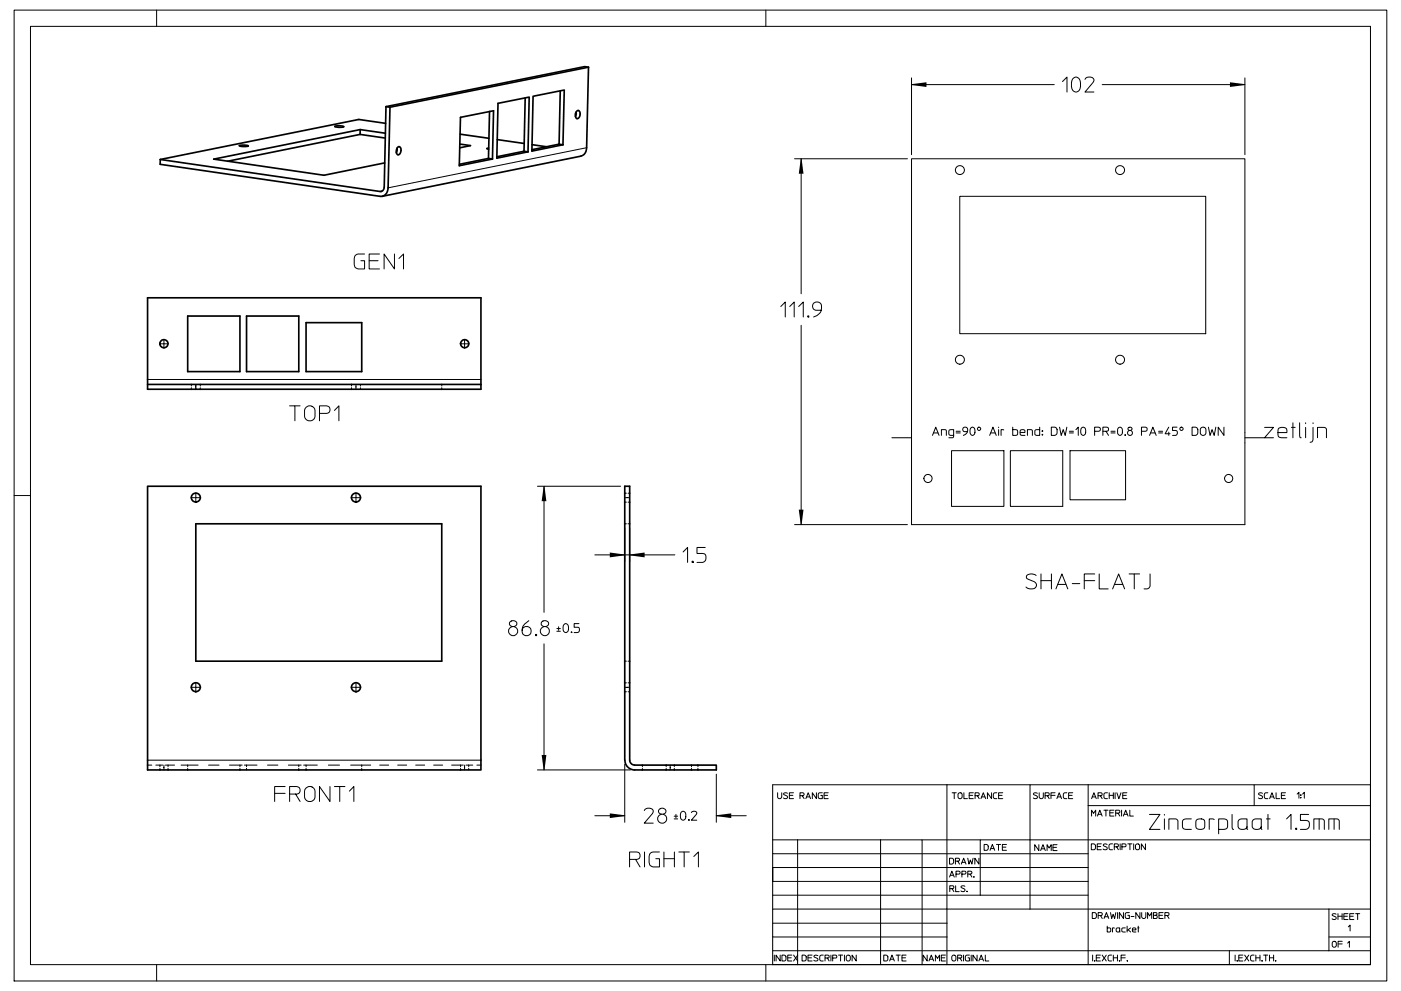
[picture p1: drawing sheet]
<svg xmlns="http://www.w3.org/2000/svg" width="420mm" height="297mm" viewBox="0 0 420 297" stroke-linecap="round" stroke-linejoin="round" font-family="sans-serif">
<path d="M58.7 116.7v-1.5M106.7 115.2v1.5M187.3 149.2h1.5M188.8 206h-1.5M49.1 230.7v-1.4M139.3 229.3v1.4M200.9 229.3v1.4" fill="none" stroke="#000" stroke-width=".3" stroke-dasharray=".7 .1 0 .1"/>
<g fill="none" stroke="#000" stroke-width=".3" stroke-dasharray=".5 .5">
<path d="M57.4 116.7v-1.5M58.7 115.2v1.5M60 115.2v1.5M105.4 116.7v-1.5M108.1 115.2v1.5M132.4 116.7v-1.5M187.3 147.8h1.5M187.3 157h1.5M188.8 150.5h-1.5M187.3 198.2h1.5M188.8 207.3h-1.5M188.8 204.6h-1.5"/>
<path d="M47.9 229.3v1.4M50.4 230.7v-1.4M56.3 229.3v1.4M71.9 229.3v1.4M73.9 230.7v-1.4M89.6 229.3v1.4M91.8 230.7v-1.4M108.4 229.3v1.4M138.1 229.3v1.4M140.5 230.7v-1.4M192.6 229.3v1.4M199.7 229.3v1.4"/>
<path d="M202.1 230.7v-1.4M207.3 229.3v1.4M209.2 230.7v-1.4"/>
</g>
<path d="M47.8 103h2.7M49.1 104.4v-2.7M137.9 103h2.8M139.3 104.4v-2.7" fill="none" stroke="#000" stroke-width=".3" stroke-dasharray="1.2 .1 0 .1"/>
<path d="M57.2 149.2h3M58.7 150.6v-2.9M105.2 149.2h3M106.7 150.6v-2.9M57.2 206h3M58.7 207.5v-3M105.2 206h3M106.7 207.5v-3" fill="none" stroke="#000" stroke-width=".3" stroke-dasharray="1.3 .2 0 .2"/>
<path d="M73.9 229.3h-2M91.8 229.3h-2.2" fill="none" stroke="#000" stroke-width=".3" stroke-dasharray=".7 .7"/>
<path d="M108.4 229.3h-16.6" fill="none" stroke="#000" stroke-width=".3" stroke-dasharray="3.3 3.3"/>
<path d="M50.4 229.3h5.9" fill="none" stroke="#000" stroke-width=".3" stroke-dasharray="2 2"/>
<path d="M108.4 229.3h29.7" fill="none" stroke="#000" stroke-width=".3" stroke-dasharray="2.7 2.7"/>
<path d="M71.9 229.3h-15.6M73.9 229.3h15.7" fill="none" stroke="#000" stroke-width=".3" stroke-dasharray="3.1 3.1"/>
<path d="M47.9 229.3h-3.7M140.5 229.3h3.7" fill="none" stroke="#000" stroke-width=".3" stroke-dasharray="1.2 1.2"/>
<path d="M47.9 229.3h2.5M140.5 229.3h-2.4" fill="none" stroke="#000" stroke-width=".3" stroke-dasharray=".8 .8"/>
<g fill="none" stroke="#000" stroke-width=".3">
<path d="M4.2 3h411.5v291h-411.5zM9.1 7.9h401.7v281.2h-401.7zM47 3v4.9M229.6 3v4.9M273.3 25.4h42.8M273.3 23.4v23M318.5 24.4l1.4-1.3v4.5M321.8 23.5a1.34 1.34 0 0 1 1.5-.1 1.34 1.34 0 0 1 .6 1.4 2.36 2.36 0 0 1-.9 2.7h-.9a2.93 2.93 0 0 1-.3-4zM325.3 23.8a1.45 1.45 0 0 1 1.5-.7 1.45 1.45 0 0 1 1.1 1.1l-2.6 3.4h2.6M330.4 25.4h42.8M373.2 23.4v23M114.6 57.3l-.7 .1"/>
<path d="M175.9 44.3l-59.6 12M238.2 47.6h33.8M240.2 47.6v40.4M273.3 47.6h99.9v109.6h-99.9zM287.7 58.8h73.8v41.2h-73.8zM109.3 76.1l-2.3 .1a1.25 1.25 0 0 0-.8 1.3v1.8a1.27 1.27 0 0 0 1.2 1.3h1.9v-2.5h-1.1M110.7 78.1h2.6M113.8 76.1h-3.1v4.5h3.1M118.3 76.1v4.5l-3.2-4.5v4.5M119.6 77.5l1.4-1.4v4.5M234.1 91.9l1.3-1.4v4.5M236.7 91.9l1.4-1.4v4.5"/>
<path d="M239.4 91.9l1.4-1.4v4.5M240.2 97.5v59.7M242.1 94.7h.4v.3h-.4zM242.4 94.9h.1M246.2 93h-1.6a1.33 1.33 0 0 1-.5-2.3 1.33 1.33 0 0 1 2.2 .9 2.78 2.78 0 0 1-2.4 3.4M44.2 113.7h100M86.8 121.6h1.6v4.5M88.4 121.6h1.6M91.7 122.2a1.56 1.56 0 0 1 1.6-.5 1.56 1.56 0 0 1 1.1 1.3v1.8a1.58 1.58 0 0 1-1.5 1.4 1.58 1.58 0 0 1-1.6-1.4v-1.8zM95.8 123.9h2.1a1.14 1.14 0 0 0 1-1.1 1.14 1.14 0 0 0-1-1.2h-2.1v4.5M100.3 123l1.3-1.4v4.5M267.4 131.2h5.9"/>
<path d="M279.5 130.5l1-2.5 1 2.5M279.9 129.7h1.3M282.2 130.5v-1.7l1.4 .1 .1 1.6M285.3 135.1h15.7v16.7h-15.7zM285.9 130.5h-.9l-.5-.3 .1-1.3 1.3-.1v1.9l-.2 .5h-1.3M286.6 129.7h1.3M286.6 129.3h1.3M290 129.4h-.9a.74 .74 0 0 1-.2-1.3 .74 .74 0 0 1 1.2 .5l-.1 .8a1.64 1.64 0 0 1-1.2 1.1M291.1 128.2a.74 .74 0 0 1 .8 0 .74 .74 0 0 1 .4 .7v.7a.76 .76 0 0 1-.8 .9 .76 .76 0 0 1-.7-.9l.1-1zM296.7 130.5l1-2.5 1 2.5M297 129.7h1.3M299.4 128v.2"/>
<path d="M299.4 128.8v1.7M300.9 128.9l-.8-.1v1.7M302.9 135.1h15.7v16.7h-15.7zM303.6 128v2.5l1.3-.2 .2-.3-.2-1.1-1.3-.1M305.8 129.6h1.5a.75 .75 0 0 0-.6-.8 .75 .75 0 0 0-.9 .5l.1 .9 .5 .3h.9M308 130.5v-1.7l1.4 .1 .1 1.6M311.7 128v2.5h-.9l-.5-.3v-1.2l.5-.2h.9M312.4 130.2l.2 .1zM312.4 129.1l.2 .2zM312.5 130.3h.1M312.5 129.2h.1M315.2 128l1.2 .1 .4 .4 .1 1.2-.5 .7-1.2 .1z"/>
<path d="M317.6 128l.5 2.5 .6-1.7 .6 1.7 .5-2.5M320.6 129.7h1.2M320.6 129.3h1.2M320.8 135.1h16.6v14.7h-16.6zM322.5 128.8l.8-.8v2.5M324.3 128.2a.74 .74 0 0 1 .8 0 .74 .74 0 0 1 .4 .7v.7a.76 .76 0 0 1-.8 .9 .76 .76 0 0 1-.7-.9l.1-1zM328.2 129.3h1.1a.62 .62 0 0 0 .6-.7 .62 .62 0 0 0-.6-.6h-1.1v2.5M330.6 129.3v1.2M331.6 129.3h-1v-1.3h1.2a.63 .63 0 0 1 .5 .7 .63 .63 0 0 1-.7 .6l.7 1.2M333.1 129.7h1.2M333.1 129.3h1.2M335.3 128.2a.74 .74 0 0 1 .9 0 .74 .74 0 0 1 .3 .7v.7a.74 .74 0 0 1-.7 .9 .74 .74 0 0 1-.8-.9l.1-1z"/>
<path d="M337.2 130.3l.2 .2zM337.4 130.4h.1M338.3 128.2a.6 .6 0 0 1 .9-.1 .6 .6 0 0 1 0 .9 .6 .6 0 0 1-.9-.2zM338.6 129a.76 .76 0 0 0-.5 1.2 .76 .76 0 0 0 1.3 0 .76 .76 0 0 0-.5-1.2M342.2 129.3h1.2a.62 .62 0 0 0 .5-.7 .62 .62 0 0 0-.5-.6h-1.2v2.5M344.6 130.5l1-2.5 1 2.5M344.9 129.7h1.4M347.3 129.7h1.2M347.3 129.3h1.2M350.4 128l-1.1 2h1.5M350.4 129.5v1M352.8 128h-1.3v1h.9a.78 .78 0 0 1 .6 .7 .78 .78 0 0 1-.6 .8h-.9"/>
<path d="M357.4 128l1.2 .1 .4 .4 .1 1.2-.5 .7-1.2 .1zM360.1 128.2a.88 .88 0 0 1 1.4 .6v.9a.85 .85 0 0 1-.8 .8 .85 .85 0 0 1-.9-.8l.1-1.2zM362.3 128l.5 2.5 .6-1.7 .6 1.7 .5-2.5M366.9 128v2.5l-1.7-2.5v2.5M373.2 131.2h5.9M379.1 128.1h2.7l-2.7 3.1h2.7M383.1 129.6h2.7a1.44 1.44 0 0 0-.8-1.6 1.44 1.44 0 0 0-1.8 .5 2.58 2.58 0 0 0 .2 2.5l.7 .2h1.7M387.1 128.1h1.2M387.6 126.7v4.5M389.6 126.7v3.8l.1 .6 .4 .1M391.4 126.7v.3M391.4 128.1v3.1"/>
<path d="M393.6 128.1v3.6l-.3 .7-.6 .1M393.6 126.7v.3M395 131.2v-3.1h2l.5 .3 .2 2.8M4.2 148.5h4.9M161.1 145.7h25M163.1 145.7v37.8M187.3 158.2v10.1M188.8 158.2v10.1M238.2 157.2h33.8M178.3 166.3h24M204.8 165.4l1.3-1.3v4.5M207.5 168.2h.3v.4h-.3z"/>
<path d="M207.7 168.4h.1M211.4 164.1h-2.4v1.8l2.2 .1a1.53 1.53 0 0 1-.6 2.6h-1.6M310.6 172.5a2 2 0 0 0-2.9 .3l.1 .6 2.3 .9a1.13 1.13 0 0 1 .6 1.4 1.13 1.13 0 0 1-1.2 .8 2.02 2.02 0 0 1-1.9-.6M312.1 172v4.5M312.1 174h3.1M315.2 172v4.5M316.5 176.5l1.8-4.5 1.8 4.5M317.1 175.2h2.4M321.5 174.9h2.2M325 174h3.2M328.2 172h-3.2v4.5M329.5 172v4.5h2.7"/>
<path d="M333.6 176.5l1.8-4.5 1.7 4.5M334.1 175.2h2.5M338.5 172h1.5v4.5M340 172h1.6M344.8 172v3.7l-.6 .7-1.2 .1M152.9 186.3a1.07 1.07 0 0 1 1.4-.2 1.07 1.07 0 0 1 .4 1.4 1.07 1.07 0 0 1-1.4 .2 1.07 1.07 0 0 1-.4-1.4zM153.6 187.8a1.39 1.39 0 0 0-.9 2.1 1.39 1.39 0 0 0 2.3 0 1.39 1.39 0 0 0-.9-2.1M158.5 186a2.95 2.95 0 0 0-1.7 4.1 1.38 1.38 0 0 0 2.2-.1 1.38 1.38 0 0 0-.6-2 1.38 1.38 0 0 0-1.9 .9M160.5 190.1h.4v.4h-.4zM160.8 190.4h.1M162.5 186.3a1.07 1.07 0 0 1 1.4-.2 1.07 1.07 0 0 1 .4 1.4 1.07 1.07 0 0 1-1.5 .2 1.07 1.07 0 0 1-.3-1.4zM163.1 193v37.7"/>
<path d="M163.1 187.8a1.39 1.39 0 0 0-.9 2.1 1.39 1.39 0 0 0 2.3 0 1.39 1.39 0 0 0-.9-2.1M166.9 189.2h1.1M166.9 188.4h1.1M167.5 187.9v1M169 187.3a.79 .79 0 0 1 1-.3 .79 .79 0 0 1 .4 .9v.7a.83 .83 0 0 1-.8 1 .83 .83 0 0 1-.8-1zM171.2 189.4l.2 .2zM171.4 189.5h.1M173.6 186.9h-1.5v1.1h1a.82 .82 0 0 1 .6 .8 .82 .82 0 0 1-.6 .8h-1M44.2 227.8h100M82.3 237.8h3.2M85.5 235.7h-3.2v4.5M86.8 238v2.2"/>
<path d="M88.6 238h-1.8v-2.3h2.2a1.14 1.14 0 0 1 1 1.3 1.14 1.14 0 0 1-1.4 1l1.4 2.2M91.7 236.3a1.56 1.56 0 0 1 1.6-.5 1.56 1.56 0 0 1 1.1 1.3v1.8a1.58 1.58 0 0 1-1.5 1.3 1.58 1.58 0 0 1-1.6-1.3v-1.8zM98.9 235.7v4.5l-3.1-4.5v4.5M100.3 235.7h1.5v4.5M101.8 235.7h1.6M104.7 237.1l1.4-1.4v4.5M161.1 230.7h27.9M187.3 229.1v17.3M214.7 232v14.4M233.1 237.6v1.2a.62 .62 0 0 0 .6 .6 .62 .62 0 0 0 .7-.6v-1.2M236 237.8a.61 .61 0 0 0-.6-.2 .61 .61 0 0 0-.5 .5l.9 .4a.44 .44 0 0 1 .3 .5 .44 .44 0 0 1-.5 .4l-.7-.3M236.6 238.4h1.1"/>
<path d="M237.9 237.6h-1.3v1.8h1.3M239.8 238.5v.9M240.5 238.5h-.7v-.9h.8a.45 .45 0 0 1 .5 .5 .45 .45 0 0 1-.6 .4l.6 .9M241.6 239.4l.7-1.8 .7 1.8M241.8 238.8h.9M244.8 237.6v1.8l-1.3-1.8v1.8M246.5 237.6h-.9l-.3 .5 .1 1 1.1 .3v-1h-.4M247.1 238.4h1M248.3 237.6h-1.2v1.8h1.2M283.9 235.2v37.2h-52.3v4.3M285.4 237.6h.7v1.8M286.1 237.6h.6"/>
<path d="M287.3 237.8a.62 .62 0 0 1 .7-.2 .62 .62 0 0 1 .4 .5v.7a.62 .62 0 0 1-.6 .6 .62 .62 0 0 1-.6-.6zM289 237.6v1.8h1M290.5 238.4h1.1M291.8 237.6h-1.3v1.8h1.3M292.3 238.5v.9M293 238.5h-.7v-.9h.9a.45 .45 0 0 1 .3 .5 .45 .45 0 0 1-.5 .4l.5 .9M294.1 239.4l.7-1.8 .7 1.8M294.3 238.8h1M297.3 237.6v1.8l-1.3-1.8v1.8M298.8 237.6h-.7l-.3 .5 .1 1 .9 .3M299.4 238.4h1M300.6 237.6h-1.2v1.8h1.2"/>
<path d="M308.8 235.2h-77.2v16.5M311 237.8a.6 .6 0 0 0-.7-.3 .6 .6 0 0 0-.4 .6l.9 .4a.54 .54 0 0 1 .1 .8 .54 .54 0 0 1-.8 0l-.3-.2M311.5 237.6v1.2a.62 .62 0 0 0 .7 .6 .62 .62 0 0 0 .6-.6v-1.2M313.3 238.5v.9M314 238.5h-.7v-.9h.8a.45 .45 0 0 1 .4 .5 .45 .45 0 0 1-.5 .4l.5 .9M315.1 238.4h1.2M316.3 237.6h-1.2v1.8M316.8 239.4l.7-1.8 .7 1.8M317 238.8h1M319.8 237.6h-.7l-.3 .5 .1 1 .9 .3M320.4 238.4h1M321.6 237.6h-1.2v1.8h1.2"/>
<path d="M326.2 235.2h-17.4v16.5M326.2 235.2h49.8v6.2M326.2 235.2v53.9M327.2 239.4l.7-1.8 .7 1.8M327.4 238.8h1M329.2 238.5v.9M329.9 238.5h-.7v-.9h.8a.45 .45 0 0 1 .4 .5 .45 .45 0 0 1-.5 .4l.5 .9M332 237.6h-.7l-.4 .5 .1 1 1 .3M332.5 237.6v1.8M332.5 238.4h1.3M333.8 237.6v1.8M334.3 237.6v1.8"/>
<path d="M334.8 237.6l.6 1.8 .7-1.8M336.6 238.4h1M337.8 237.6h-1.2v1.8h1.2M376 235.2h34.8M378.5 237.8a.6 .6 0 0 0-.7-.3 .6 .6 0 0 0-.4 .6l.8 .4a.54 .54 0 0 1 .1 .8 .54 .54 0 0 1-.8 0l-.2-.2M380.1 237.6h-.8l-.3 .5 .1 1 1 .3M380.6 239.4l.7-1.8 .7 1.8M380.8 238.8h1M382.6 237.6v1.8h1M384.1 238.4h1.1M385.4 237.6h-1.3v1.8h1.3M388.9 238l.5-.5v1.7"/>
<path d="M389.9 239.1h.1M389.9 238.2l.1 .1zM390 238.3h.1M390.5 238l.5-.5v1.7M178.3 244.5h9M188.7 257.6v2.2M190.5 257.6h-1.8v-2.3h2.2a1.13 1.13 0 0 1 1 1.3 1.13 1.13 0 0 1-1.4 1l1.4 2.2M193.1 242.9a1.44 1.44 0 0 1 1.5-.7 1.44 1.44 0 0 1 1.2 1.1l-2.7 3.4h2.7M193.2 255.3v4.5M197.6 242.6a1.07 1.07 0 0 1 1.4-.3 1.07 1.07 0 0 1 .4 1.4 1.07 1.07 0 0 1-1.4 .3 1.07 1.07 0 0 1-.4-1.4zM197.7 255.3h-1.9a1.27 1.27 0 0 0-1.2 1.4v1.8a1.27 1.27 0 0 0 1.2 1.3h1.9v-2.5h-1.1M198.3 244a1.37 1.37 0 0 0-.9 2.1 1.37 1.37 0 0 0 2.3 0 1.37 1.37 0 0 0-.9-2.1"/>
<path d="M199 255.3v4.5M199 257.3h3.2M202.1 245.4h1.1M202.1 244.6h1.1M202.2 255.3v4.5M202.6 244.1v1M203.5 255.3h1.6v4.5M204.2 243.4a.8 .8 0 0 1 1-.2 .8 .8 0 0 1 .4 .9v.7a.83 .83 0 0 1-.8 1 .83 .83 0 0 1-.8-1zM205.1 255.3h1.6M206.4 245.6l.2 .2zM206.6 245.7h.1M207.3 243.5a.88 .88 0 0 1 .9-.4 .88 .88 0 0 1 .7 .7l-1.6 2h1.6"/>
<path d="M208 256.7l1.4-1.4v4.5M214.7 244.5h9M231.6 251.7v4.2h94.6M231.6 255.9v16.5M231.6 251.7h32.4M231.6 260h94.6M239.1 251.7v37.4M264 251.7v37.4h-24.9M264 251.7h12.4v37.4h-12.4M276.4 251.7h17.5M284.7 257.2l1.1 .2 .1 1-.4 .5-.8 .1zM286.4 258.1v.9"/>
<path d="M287.1 258.1h-.7v-.9h.8a.45 .45 0 0 1 .5 .5 .45 .45 0 0 1-.6 .4l.6 .9M288.2 259l.7-1.8 .7 1.8M288.4 258.4h.9M290.1 257.2l.4 1.8 .4-1.3 .5 1.3 .3-1.8M293.5 257.2v1.8l-1.3-1.8v1.8M295 253.1h.7l.5 .3 .1 .9-.4 .5h-.9zM296.8 254.8l.7-1.7 .7 1.7M297 254.3h1M298.7 253.1h.6v1.7M299.3 253.1h.7M300.5 253.9h1.1M301.7 253.1h-1.2v1.7h1.2"/>
<path d="M308.8 251.7h-14.9v16.6M308.8 251.7h102M308.8 251.7v20.7M311.4 253.1v1.8l-1.2-1.8v1.8M312 254.9l.7-1.8 .7 1.8M312.2 254.4h1M313.9 254.9v-1.8l.6 1 .6-1v1.8M315.7 254h1M316.9 253.1h-1.2v1.8h1.2M326.2 241.4h84.6M327.2 252.9h.7l.5 .4v.8l-.2 .5-1 .1zM327.2 244.6v-1.8l.6 1 .7-1v1.8"/>
<path d="M328.9 253.7h1.1M329 244.6l.7-1.8 .7 1.8M329.2 244h1M330.2 252.9h-1.3v1.8h1.3M330.9 242.8h.6v1.8M331.5 242.8h.7M331.9 253.1a.62 .62 0 0 0-.7-.2 .62 .62 0 0 0-.4 .5l.9 .5a.43 .43 0 0 1 .2 .4 .43 .43 0 0 1-.4 .4l-.8-.2M332.7 243.6h1.1M333.5 252.9l-.7 .1-.3 .4 .1 1.2 .9 .1M333.9 242.8h-1.2v1.8h1.2M334 253.8v.9M334.5 243.7v.9"/>
<path d="M334.8 253.8h-.8v-.9h.9a.45 .45 0 0 1 .4 .5 .45 .45 0 0 1-.5 .4l.5 .9M335.2 243.7h-.7v-.9h.8a.45 .45 0 0 1 .4 .5 .45 .45 0 0 1-.5 .4l.5 .9M335.8 252.9v1.8M336.2 242.8v1.8M336.3 253.8h.9a.44 .44 0 0 0 .4-.5 .44 .44 0 0 0-.4-.4h-.9v1.8M336.8 244.6l.7-1.8 .7 1.8M337 244h1M338.1 252.9h.6v1.8M338.7 242.8v1.8h1.1M338.7 252.9h.6M339.9 252.9v1.8M340.6 253a.64 .64 0 0 1 1 .4v.7a.62 .62 0 0 1-.6 .6 .62 .62 0 0 1-.6-.6z"/>
<path d="M343.4 252.9v1.8l-1.2-1.8v1.8M344.6 244.1h3.1l-3.1 4.5h3.1M349.1 244.1v.2M349.1 245.4v3.2M350.4 248.6v-3.2l2.4 .1 .3 .5v2.6M357.2 245.4h-1.7a.9 .9 0 0 0-1 .9v1.4a.9 .9 0 0 0 1 .9h1.7M358.8 245.6l.7-.2a1.25 1.25 0 0 1 1.7 .9v1.4a1.43 1.43 0 0 1-1.4 .9 1.43 1.43 0 0 1-1.3-.9v-1.4zM364 245.6l-.4-.2h-1.1v3.2M365.3 248.6h1.7a.96 .96 0 0 0 1-.9v-1.4a.96 .96 0 0 0-1-.9h-1.7v4.5M369.4 244.1v3.8l.1 .6 .3 .1M373.8 247.8a1.51 1.51 0 0 1-2.6 0v-1.6l.2-.4 .7-.4h1.7v3.1l.3 .1M378.1 247.8a1.54 1.54 0 0 1-2.7 0v-1.6l.2-.4 .8-.4h1.7v3.1l.2 .1"/>
<path d="M379.7 245.4h1.1M380.1 244.1v4.5M385.7 245.4l1.3-1.3v4.5M388.4 248.2h.3v.4h-.3zM388.6 248.5h.1M392.3 244.1h-2.4v1.8l2.2 .1a1.53 1.53 0 0 1-.6 2.6h-1.6M393.9 248.6v-3.2l2.8 .1 .3 .5v2.6M395.5 245.4v3.2M398.4 248.6v-3.2h2.4l.6 .4 .1 2.8M399.9 245.4v3.2M231.6 276.7v4.1h52.3M231.6 264.1v-4.1v4.1"/>
<path d="M231.6 276.7h52.3M231.6 264.2h94.6M231.6 268.3h94.6M284.7 262.9l.7-1.8 .7 1.8M284.7 266.3v.9M284.9 262.3h.9M285.4 266.3h-.7v-.8h.8a.45 .45 0 0 1 .5 .5 .45 .45 0 0 1-.6 .3l.6 .9M286.5 265.5v1.7h1M286.6 262h.8a.44 .44 0 0 0 .4-.5 .44 .44 0 0 0-.4-.4h-.8v1.8M288.4 262h.8a.44 .44 0 0 0 .4-.5 .44 .44 0 0 0-.4-.4h-.8v1.8M289.2 265.6a.61 .61 0 0 0-.6-.2 .61 .61 0 0 0-.5 .6l.9 .4a.44 .44 0 0 1 .3 .5 .44 .44 0 0 1-.5 .3l-.7-.2M289.8 267.1l.1 .1z"/>
<path d="M289.9 267.2h.1M290.1 262v.9M290.8 262h-.7v-.9h.8a.45 .45 0 0 1 .5 .5 .45 .45 0 0 1-.6 .4l.6 .9M291.9 262.7l.1 .2zM292 262.8h.1M327.4 273.5h.9l.3 .4v1l-.3 .3-.9 .1zM329.2 274.4v.9M329.9 274.4h-.7v-.9h.9a.45 .45 0 0 1 .3 .5 .45 .45 0 0 1-.5 .4l.5 .9M331 275.3l.7-1.8 .7 1.8M331.2 274.7h1M331.9 277.6v1.7l1.1-.2v-.8l-1.1-.2M332.9 273.5l.4 1.8 .4-1.3 .5 1.3 .3-1.8"/>
<path d="M334.1 278.2l-.6-.1v1.2M335 273.5v1.8M335.7 279l-.4 .3-.6-.1v-1l1-.1 .1 1.2M336.8 273.5v1.8l-1.2-1.8v1.8M337.4 278.1h-.9l-.2 .3v.7l1.1 .2M337.9 277.6v1.7M338.2 278.7l.7 .6M338.6 273.5h-1l-.3 .5 .1 1.1 1.2 .2v-1h-.5M338.9 278.1l-1 .8M339.1 274.7h.9M339.5 278.7h1a.55 .55 0 0 0-.4-.6 .55 .55 0 0 0-.6 .3v.7l1 .2M341.1 278.1h.4"/>
<path d="M341.2 277.6v1.7M341.7 273.5v1.8l-1.2-1.8v1.8M342.3 273.5v1.2a.62 .62 0 0 0 .6 .6 .62 .62 0 0 0 .6-.6v-1.2M344 275.3v-1.8l.6 1 .7-1v1.8M345.8 274.3h.7a.49 .49 0 0 1 .4 .5 .49 .49 0 0 1-.3 .5h-.8v-1.8l1 .2 .1 .3-.4 .3M347.5 274.3h1M348.7 273.5h-1.2v1.8h1.2M349.2 274.4v.9M349.9 274.4h-.7v-.9h.9a.45 .45 0 0 1 .4 .5 .45 .45 0 0 1-.6 .4l.5 .9M398.4 272.4v12.5M400.5 274a.63 .63 0 0 0-.6-.2 .63 .63 0 0 0-.5 .6l.9 .3a.48 .48 0 0 1 .2 .7 .48 .48 0 0 1-.7 .2l-.5-.3M401.1 273.8v1.8"/>
<path d="M401.1 274.6h1.2M402.3 273.8v1.8M402.9 274.6h1M404.1 273.8h-1.2v1.8h1.2M404.2 277.8l.5-.6v1.8M404.6 274.6h1.1M405.9 273.8h-1.3v1.8h1.3M406.4 273.8h.6v1.8M407 273.8h.6M47 289.1v4.9M229.6 289.1v4.9M231.6 280.8v8.3h7.5"/>
<path d="M231.6 284.9h179.2M232.1 286.2v1.8M233.9 286.2v1.8l-1.2-1.8v1.8M234.4 286.2h.7l.5 .4v.9l-.2 .4-1 .1zM236.1 287.1h1.1M237.4 286.2h-1.3v1.8h1.3M237.9 286.2l1.2 1.8M239.1 286.2l-1.2 1.8M240.5 286.2h.7l.5 .4v.9l-.2 .4-1 .1zM242.2 287.1h1.1M243.5 286.2h-1.3v1.8h1.3M245.2 286.4a.62 .62 0 0 0-.7-.2 .62 .62 0 0 0-.4 .6l.9 .4a.43 .43 0 0 1 .2 .5 .43 .43 0 0 1-.5 .3l-.7-.2"/>
<path d="M246.8 286.2l-.9 .2-.2 .4 .2 1.1 .9 .1M247.3 287.1v.9M248 287.1h-.7v-.9h.9a.45 .45 0 0 1 .4 .6 .45 .45 0 0 1-.6 .3l.6 .9M249.1 286.2v1.8M249.6 287.1h.9a.44 .44 0 0 0 .4-.4 .44 .44 0 0 0-.4-.5h-.9v1.8M251.4 286.2h.6v1.8M252 286.2h.6M253.2 286.2v1.8M253.9 286.4a.64 .64 0 0 1 1 .4v.7a.62 .62 0 0 1-.6 .5 .62 .62 0 0 1-.6-.5zM256.7 286.2v1.8l-1.3-1.8v1.8M264.9 286.2h.7l.5 .4 .1 .9-.2 .4-1.1 .1zM266.7 288l.7-1.8 .7 1.8"/>
<path d="M266.9 287.5h1M268.6 286.2h.7v1.8M269.3 286.2h.6M270.4 287.1h1.1M271.6 286.2h-1.2v1.8h1.2M276.4 289.1h49.8M278 286.2v1.8l-1.3-1.8v1.8M278.5 288l.7-1.8 .7 1.8M278.7 287.5h1M280.4 288v-1.8l.7 1 .6-1v1.8M282.2 287.1h1M283.4 286.2h-1.2v1.8h1.2"/>
<path d="M285.6 286.4a.62 .62 0 0 1 1 .4v.7a.62 .62 0 0 1-.7 .5 .62 .62 0 0 1-.6-.5v-.7zM287.1 287.1v.9M287.8 287.1h-.7v-.9h.8a.45 .45 0 0 1 .4 .6 .45 .45 0 0 1-.5 .3l.5 .9M288.9 286.2v1.8M290.6 286.2h-.7l-.4 .3-.1 1 .2 .4 1 .1v-.9h-.4M291.1 286.2v1.8M292.9 286.2v1.8l-1.2-1.8v1.8M293.4 288l.7-1.8 .8 1.8M293.7 287.5h.9M295.4 286.2v1.8h1M327.6 286.2v1.8M328.1 287.9l.1 .1z"/>
<path d="M328.2 288h.1M328.6 287.1h1.1M329.9 286.2h-1.3v1.8h1.3M330.4 286.2l1.2 1.8M331.6 286.2l-1.2 1.8M333.2 286.2l-.8 .2-.2 .4 .2 1.1 .8 .1M333.8 286.2v1.8M333.8 287.1h1.2M335 286.2v1.8M335.5 287.9l.2 .1zM335.6 288h.1M336.1 287.1h1.2"/>
<path d="M337.3 286.2h-1.2v1.8M337.9 287.9l.1 .1zM338 288h.1M368.5 284.9v4.2h-42.3M368.5 289.1h42.3M370.3 286.2v1.8M370.8 287.9l.1 .1zM370.9 288h.1M371.4 287.1h1M372.6 286.2h-1.2v1.8h1.2M373.1 286.2l1.3 1.8M374.4 286.2l-1.3 1.8"/>
<path d="M376 286.2l-.9 .2-.2 .4 .2 1.1 .9 .1M376.5 286.2v1.8M376.5 287.1h1.2M377.7 286.2v1.8M378.2 287.9l.2 .1zM378.4 288h.1M378.8 286.2h.6v1.8M379.4 286.2h.6M380.6 286.2v1.8M380.6 287.1h1.2M381.8 286.2v1.8M382.3 287.9l.2 .1z"/>
<path d="M382.4 288h.1M398.4 280.8h12.4v-8.4h-126.9v16.7M399.5 282.3a.64 .64 0 0 1 .7-.2 .64 .64 0 0 1 .4 .5v.7a.62 .62 0 0 1-.6 .6 .62 .62 0 0 1-.6-.6zM401.1 282.9h1.3M402.4 282.1h-1.3v1.8M404 282.6l.5-.5v1.8"/>
<circle cx="287.8" cy="51" r="1.35"/>
<circle cx="335.8" cy="51" r="1.35"/>
<circle cx="287.8" cy="107.8" r="1.35"/>
<circle cx="335.8" cy="107.8" r="1.35"/>
<circle cx="293.5" cy="128.5" r=".5"/>
<circle cx="354.2" cy="128.5" r=".5"/>
<circle cx="278.2" cy="143.4" r="1.22"/>
<circle cx="368.3" cy="143.4" r="1.22"/>
</g>
<g fill="none" stroke="#000" stroke-width=".5">
<path d="M100.4 37.9l1.7-.2 .9 .3-1.4 .2zM108 38.8l-.1 1.5M108 38.8l7.5 1.1M108 38.8l-43.9 8.9 33 4.8 18.2-3.7M115.6 37l-8-1.2-59.6 12M115.7 32l-.5 24.1a1.19 1.19 0 0 1-1.3 1.3l-65.9-9.6M115.7 32l1.2 .1M116.9 32.1l-.6 24.2a2.48 2.48 0 0 1-1.7 2.5M138 35.2l10-2-.4 14.5-9.9 2zM146.8 33.4l-.4 14.1M149.3 31l9.3-1.9-.3 16.4-9.4 1.9zM157.4 29.3l-.3 16"/>
<path d="M159.8 28.9l9.4-1.9-.4 16.4-9.3 1.9zM168 27.2l-.4 16M172.7 33.6l-.2 1.3M173 33.2a.82 .82 0 0 1 .9 .3 .82 .82 0 0 1 0 1l-.1 .4a.7 .7 0 0 1-.9 .6 .7 .7 0 0 1-.4-1v-.6zM176.4 20.1l-1.1-.1-59.6 12M176.4 20.1l-.5 24.2a2.4 2.4 0 0 1-1.8 2.5l-59.5 12M176.4 20.1l-59.5 12M48 47.8v1.4l66.6 9.6M71.8 43.6l1.6-.1 1 .2-1.1 .2a1.39 1.39 0 0 1-1.5-.3zM107.9 40.3l7.6 1.1M107.9 40.3l-39.7 8M119 44.4l-.2 1.4"/>
<path d="M119.1 44.2a.67 .67 0 0 1 .9-.1 .67 .67 0 0 1 .2 .9l-.1 .7a.69 .69 0 0 1-.9 .7 .69 .69 0 0 1-.4-1zM137.9 43.2l3.1 .4-3.2 .7M137.9 40.2l8.7 1.2M146.4 47.5l-8.7 1.7M146.4 47.5l1.2 .2M146.5 44.4l-.5 .1 .5 .2M149 41.8l8.2 1.2M157.1 45.3l-8.2 1.7M157.1 45.3l1.2 .2M159.5 43.4l4.4 .6M167.6 43.2l-8.1 1.7M167.6 43.2l1.2 .2"/>
<path d="M44.2 89.2h100v27.5h-100zM56.3 94.7h15.6v16.7h-15.6zM73.9 94.7h15.7v16.7h-15.7zM91.8 96.7h16.6v14.7h-16.6zM44.2 115.2h100M44.2 145.7h100v85h-100zM58.7 157h73.7v41.2h-73.7zM187.3 145.7h1.5v82.1a1.52 1.52 0 0 0 1.5 1.5h24.4v1.4h-24.4a2.93 2.93 0 0 1-3-2.9z"/>
<circle cx="49.1" cy="103" r="1.22"/>
<circle cx="139.3" cy="103" r="1.22"/>
<circle cx="58.7" cy="149.1" r="1.35"/>
<circle cx="106.7" cy="149.1" r="1.35"/>
<circle cx="58.7" cy="205.9" r="1.35"/>
<circle cx="106.7" cy="205.9" r="1.35"/>
</g>
<g fill="#000">
<path d="M273.3 25.2l4.4-.5v1.4l-4.4-.6z" fill-rule="evenodd"/>
<path d="M368.7 24.7l4.5 .5v.3l-4.5 .6z" fill-rule="evenodd"/>
<path d="M240.1 47.6h.2l.6 4.5h-1.4z" fill-rule="evenodd"/>
<path d="M163 145.7h.2l.6 4.5h-1.4z" fill-rule="evenodd"/>
<path d="M239.5 152.7h1.4l-.6 4.5h-.2z" fill-rule="evenodd"/>
<path d="M182.8 165.6l4.5 .6v.2l-4.5 .6z" fill-rule="evenodd"/>
<path d="M188.8 166.2l4.5-.6v1.4l-4.5-.6z" fill-rule="evenodd"/>
<path d="M162.4 226.3h1.4l-.6 4.4h-.2z" fill-rule="evenodd"/>
<path d="M182.8 243.8l4.5 .5v.3l-4.5 .6z" fill-rule="evenodd"/>
<path d="M214.7 244.3l4.5-.5v1.4l-4.5-.6z" fill-rule="evenodd"/>
</g>
</svg>
